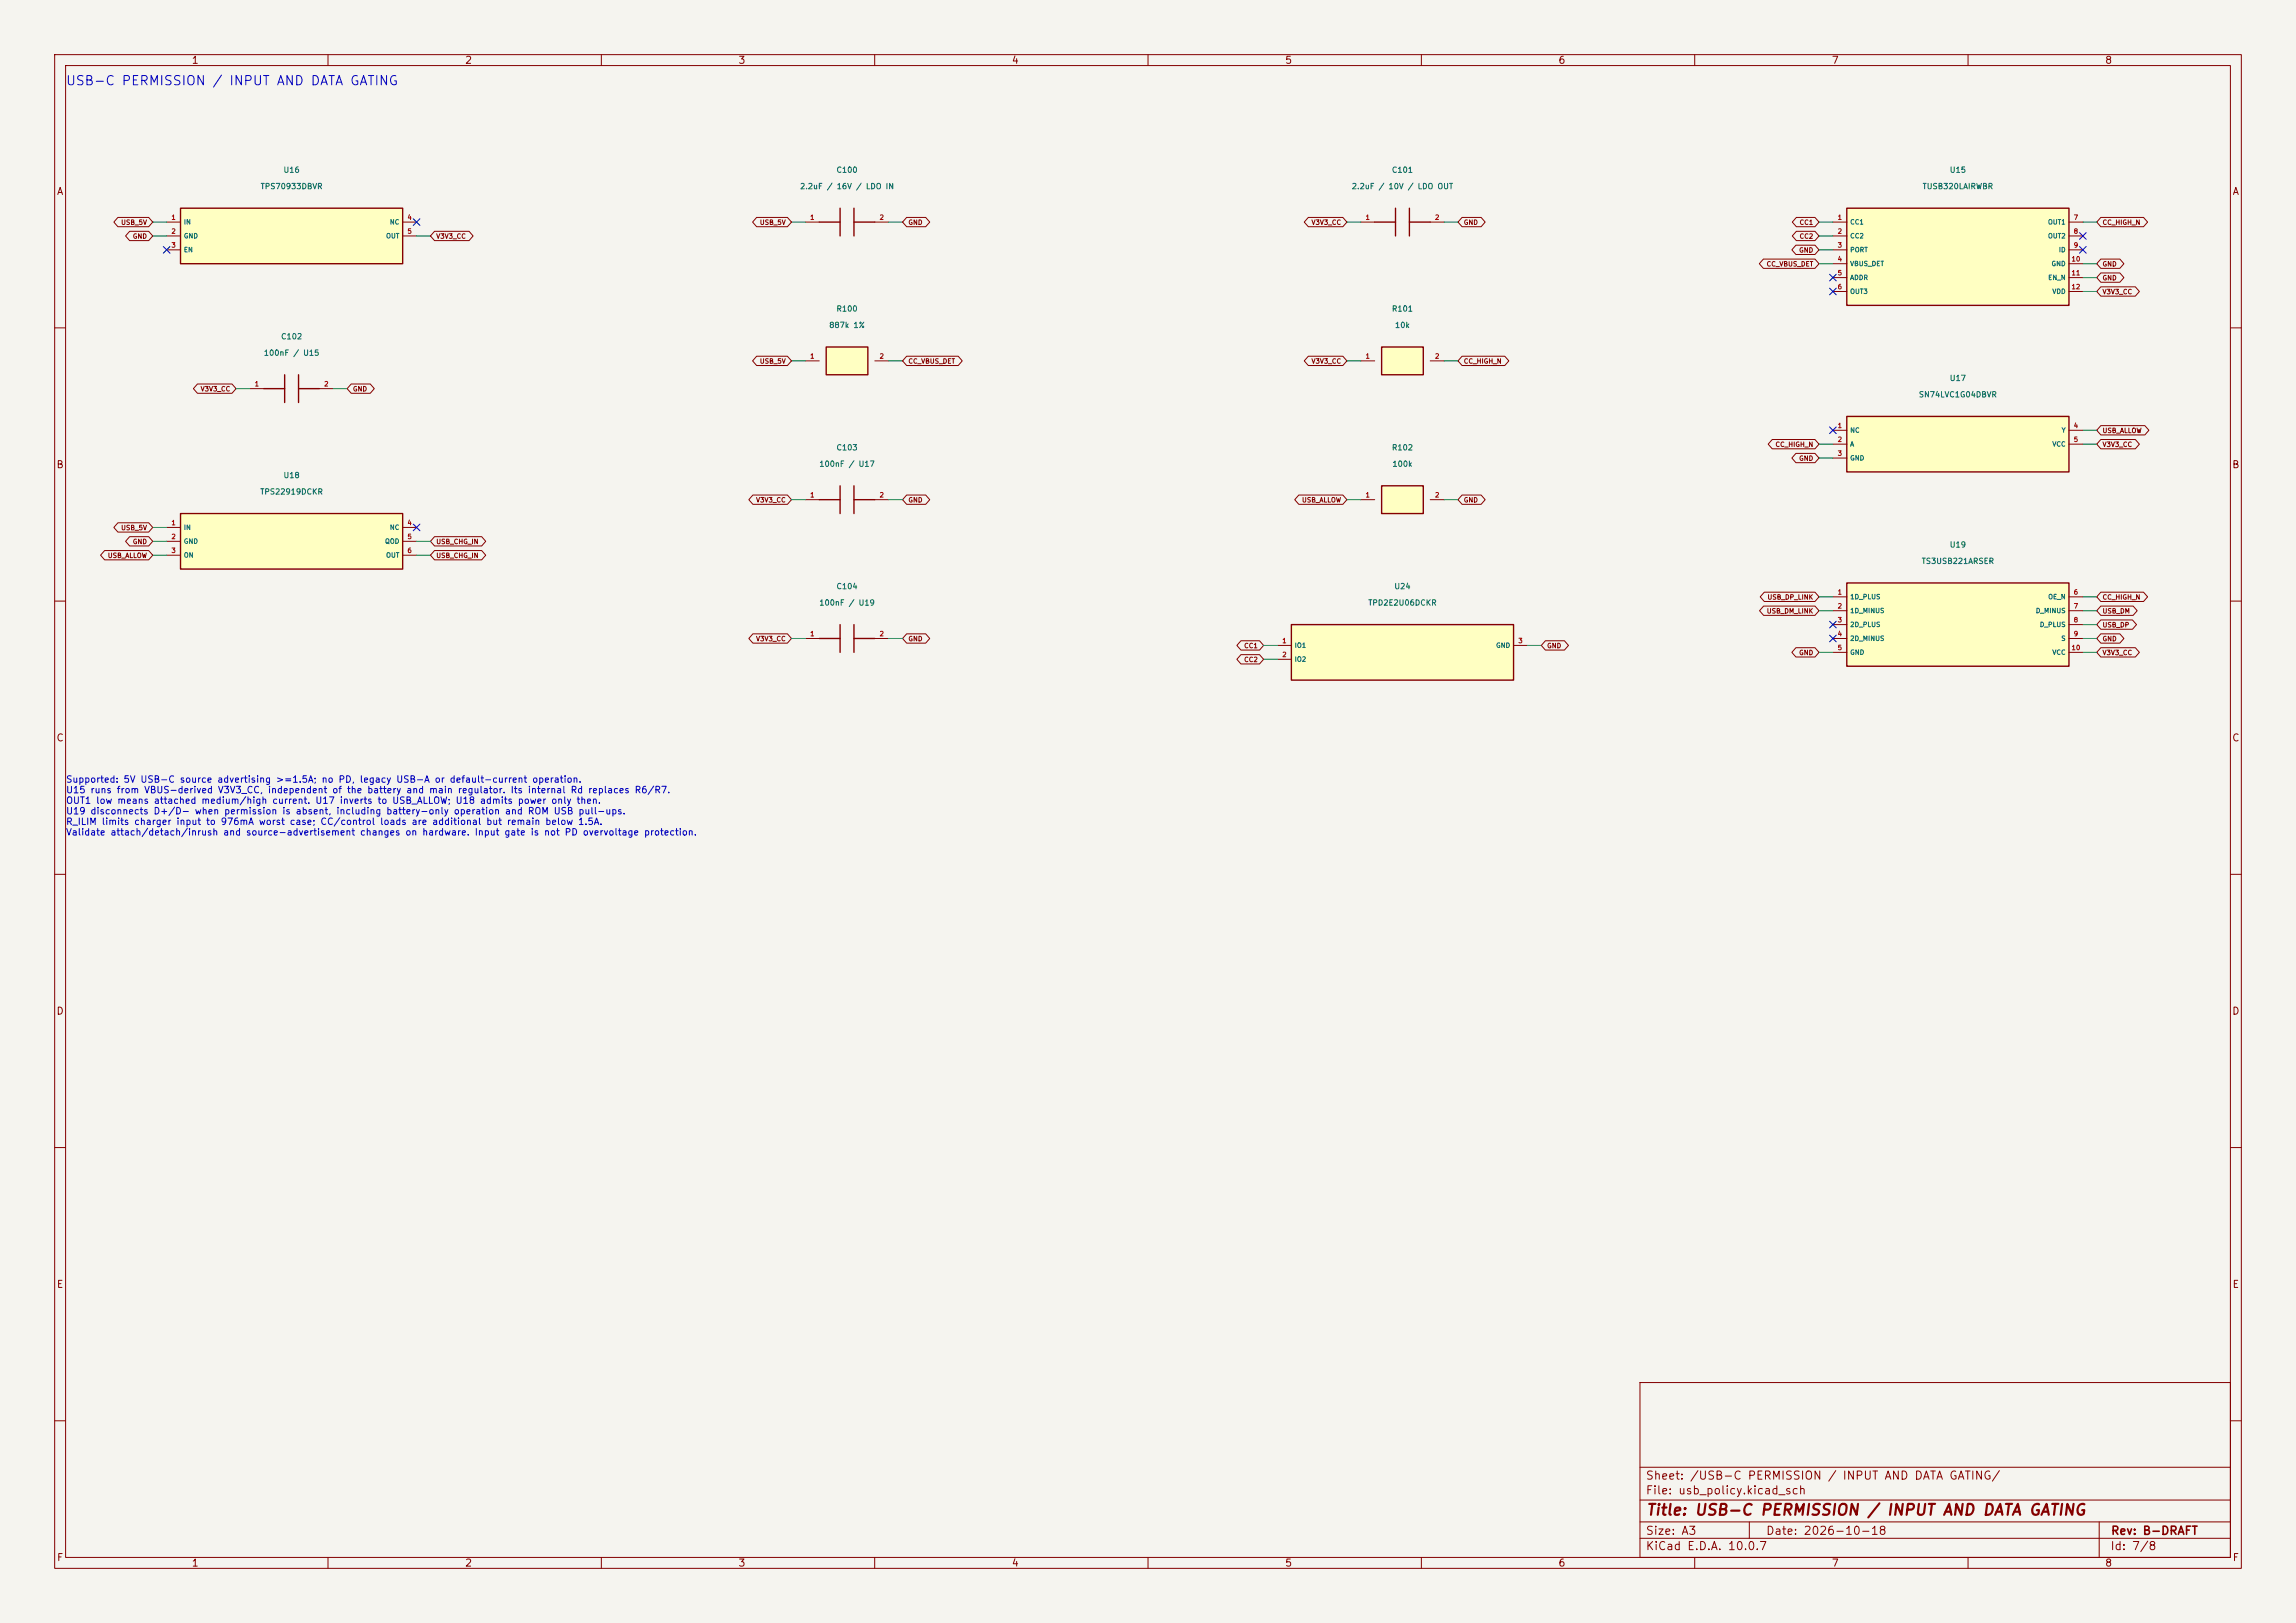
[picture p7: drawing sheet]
<svg xmlns="http://www.w3.org/2000/svg" width="420mm" height="297mm" viewBox="0 0 420 297" stroke-linecap="round" stroke-linejoin="round" font-family="sans-serif">
<defs><g id="words">
<text font-size="2" fill="#840000" x="301" y="277.8">Title: USB-C PERMISSION / INPUT AND DATA GATING</text>
<text font-size="1.7" fill="#0000c2" x="11.9" y="16">USB-C PERMISSION / INPUT AND DATA GATING</text>
<g font-size="1.5" fill="#840000">
<text x="300.9" y="273.8">File: usb_policy.kicad_sch</text>
<text x="300.9" y="271.1">Sheet: /USB-C PERMISSION / INPUT AND DATA GATING/</text>
<text x="300.9" y="281.2">Size: A3</text>
<text x="322.9" y="281.2">Date: 2026-10-18</text>
<text x="386" y="281.2">Rev: B-DRAFT</text>
<text x="300.9" y="284">KiCad E.D.A. 10.0.7</text>
<text x="385.9" y="284">Id: 7/8</text>
</g>
<g font-size="1.3" fill="#840000">
<text x="35" y="12">1</text>
<text x="85" y="12">2</text>
<text x="135" y="12">3</text>
<text x="185" y="12">4</text>
<text x="235" y="12">5</text>
<text x="285" y="12">6</text>
<text x="335" y="12">7</text>
<text x="385" y="12">8</text>
<text x="10.3" y="36">A</text>
<text x="408.3" y="36">A</text>
<text x="10.2" y="86">B</text>
<text x="408.2" y="86">B</text>
<text x="10.2" y="136">C</text>
<text x="408.2" y="136">C</text>
<text x="10.2" y="186">D</text>
<text x="408.2" y="186">D</text>
<text x="10.3" y="236">E</text>
<text x="408.3" y="236">E</text>
<text x="10.3" y="286">F</text>
<text x="35" y="287">1</text>
<text x="85" y="287">2</text>
<text x="135" y="287">3</text>
<text x="185" y="287">4</text>
<text x="235" y="287">5</text>
<text x="285" y="287">6</text>
<text x="335" y="287">7</text>
<text x="385" y="287">8</text>
<text x="408.3" y="286">F</text>
</g>
<g font-size="1.2" fill="#0000c2">
<text x="12" y="143.5">Supported: 5V USB-C source advertising &gt;=1.5A; no PD, legacy USB-A or default-current operation.</text>
<text x="12" y="145.5">U15 runs from VBUS-derived V3V3_CC, independent of the battery and main regulator. Its internal Rd replaces R6/R7.</text>
<text x="12" y="147.4">OUT1 low means attached medium/high current. U17 inverts to USB_ALLOW; U18 admits power only then.</text>
<text x="12" y="149.3">U19 disconnects D+/D- when permission is absent, including battery-only operation and ROM USB pull-ups.</text>
<text x="12" y="151.2">R_ILIM limits charger input to 976mA worst case; CC/control loads are additional but remain below 1.5A.</text>
<text x="12" y="153.2">Validate attach/detach/inrush and source-advertisement changes on hardware. Input gate is not PD overvoltage protection.</text>
</g>
<g font-size="1" fill="#006464">
<text x="47.6" y="34.9">TPS70933DBVR</text>
<text x="51.8" y="31.9">U16</text>
<text x="146.2" y="34.9">2.2uF / 16V / LDO IN</text>
<text x="152.9" y="31.9">C100</text>
<text x="247.2" y="34.9">2.2uF / 10V / LDO OUT</text>
<text x="254.5" y="31.9">C101</text>
<text x="351.6" y="34.9">TUSB320LAIRWBR</text>
<text x="356.6" y="31.9">U15</text>
<text x="152.9" y="57.3">R100</text>
<text x="254.5" y="57.3">R101</text>
<text x="48.2" y="65.3">100nF / U15</text>
<text x="51.3" y="62.3">C102</text>
<text x="151.6" y="60.3">887k 1%</text>
<text x="255.1" y="60.3">10k</text>
<text x="356.6" y="70">U17</text>
<text x="350.9" y="73">SN74LVC1G04DBVR</text>
<text x="152.9" y="82.7">C103</text>
<text x="254.5" y="82.7">R102</text>
<text x="51.8" y="87.7">U18</text>
<text x="149.8" y="85.7">100nF / U17</text>
<text x="254.6" y="85.7">100k</text>
<text x="47.5" y="90.7">TPS22919DCKR</text>
<text x="356.6" y="100.4">U19</text>
<text x="351.4" y="103.4">TS3USB221ARSER</text>
<text x="149.8" y="111.1">100nF / U19</text>
<text x="152.9" y="108.1">C104</text>
<text x="250.2" y="111.1">TPD2E2U06DCKR</text>
<text x="255" y="108.1">U24</text>
</g>
<g font-size=".9" fill="#840000">
<text x="22.1" y="41.3">USB_5V</text>
<text x="138.9" y="41.3">USB_5V</text>
<text x="166.1" y="41.3">GND</text>
<text x="239.8" y="41.3">V3V3_CC</text>
<text x="267.7" y="41.3">GND</text>
<text x="329.1" y="41.3">CC1</text>
<text x="384.5" y="41.3">CC_HIGH_N</text>
<text x="24.2" y="43.9">GND</text>
<text x="79.7" y="43.9">V3V3_CC</text>
<text x="329" y="46.4">GND</text>
<text x="329.1" y="43.9">CC2</text>
<text x="323.1" y="49">CC_VBUS_DET</text>
<text x="384.5" y="49">GND</text>
<text x="384.5" y="51.5">GND</text>
<text x="384.5" y="54">V3V3_CC</text>
<text x="36.6" y="71.8">V3V3_CC</text>
<text x="64.5" y="71.8">GND</text>
<text x="138.9" y="66.7">USB_5V</text>
<text x="166.1" y="66.7">CC_VBUS_DET</text>
<text x="239.8" y="66.7">V3V3_CC</text>
<text x="267.7" y="66.7">CC_HIGH_N</text>
<text x="324.7" y="82">CC_HIGH_N</text>
<text x="384.5" y="79.4">USB_ALLOW</text>
<text x="384.5" y="82">V3V3_CC</text>
<text x="329" y="84.5">GND</text>
<text x="138.2" y="92.1">V3V3_CC</text>
<text x="166.1" y="92.1">GND</text>
<text x="238.1" y="92.1">USB_ALLOW</text>
<text x="267.7" y="92.1">GND</text>
<text x="22.1" y="97.2">USB_5V</text>
<text x="24.2" y="99.8">GND</text>
<text x="79.7" y="99.8">USB_CHG_IN</text>
<text x="19.6" y="102.3">USB_ALLOW</text>
<text x="79.7" y="102.3">USB_CHG_IN</text>
<text x="323.1" y="112.5">USB_DM_LINK</text>
<text x="323.2" y="109.9">USB_DP_LINK</text>
<text x="384.5" y="109.9">CC_HIGH_N</text>
<text x="384.5" y="112.5">USB_DM</text>
<text x="138.2" y="117.5">V3V3_CC</text>
<text x="166.1" y="117.5">GND</text>
<text x="227.5" y="118.8">CC1</text>
<text x="282.9" y="118.8">GND</text>
<text x="384.5" y="117.5">GND</text>
<text x="384.5" y="115">USB_DP</text>
<text x="227.5" y="121.4">CC2</text>
<text x="329" y="120.1">GND</text>
<text x="384.5" y="120.1">V3V3_CC</text>
</g>
<g font-size=".9" fill="#a90000">
<text x="31.3" y="40.4">1</text>
<text x="74.4" y="40.4">4</text>
<text x="148.1" y="40.4">1</text>
<text x="160.8" y="40.4">2</text>
<text x="249.7" y="40.4">1</text>
<text x="262.4" y="40.4">2</text>
<text x="336.1" y="40.4">1</text>
<text x="379.2" y="40.4">7</text>
<text x="31.3" y="43">2</text>
<text x="31.3" y="45.5">3</text>
<text x="74.4" y="43">5</text>
<text x="336.1" y="43">2</text>
<text x="336.1" y="45.5">3</text>
<text x="379.2" y="43">8</text>
<text x="379.2" y="45.5">9</text>
<text x="336.1" y="48">4</text>
<text x="336.1" y="50.6">5</text>
<text x="336.1" y="53.1">6</text>
<text x="378.8" y="48">10</text>
<text x="378.8" y="50.6">11</text>
<text x="378.8" y="53.1">12</text>
<text x="148.1" y="65.8">1</text>
<text x="160.8" y="65.8">2</text>
<text x="249.7" y="65.8">1</text>
<text x="262.4" y="65.8">2</text>
<text x="46.5" y="70.9">1</text>
<text x="59.2" y="70.9">2</text>
<text x="336.1" y="78.5">1</text>
<text x="336.1" y="81.1">2</text>
<text x="336.1" y="83.6">3</text>
<text x="379.2" y="78.5">4</text>
<text x="379.2" y="81.1">5</text>
<text x="148.1" y="91.2">1</text>
<text x="160.8" y="91.2">2</text>
<text x="249.7" y="91.2">1</text>
<text x="262.4" y="91.2">2</text>
<text x="31.3" y="96.3">1</text>
<text x="31.3" y="98.8">2</text>
<text x="31.3" y="101.4">3</text>
<text x="74.4" y="96.3">4</text>
<text x="74.4" y="98.8">5</text>
<text x="74.4" y="101.4">6</text>
<text x="336.1" y="109">1</text>
<text x="336.1" y="111.5">2</text>
<text x="379.2" y="109">6</text>
<text x="379.2" y="111.5">7</text>
<text x="148.1" y="116.6">1</text>
<text x="160.8" y="116.6">2</text>
<text x="234.5" y="117.9">1</text>
<text x="277.6" y="117.9">3</text>
<text x="336.1" y="114.1">3</text>
<text x="336.1" y="116.6">4</text>
<text x="336.1" y="119.2">5</text>
<text x="378.8" y="119.2">10</text>
<text x="379.2" y="114.1">8</text>
<text x="379.2" y="116.6">9</text>
<text x="234.5" y="120.4">2</text>
</g>
<g font-size=".9" fill="#006464">
<text x="33.5" y="41.3">IN</text>
<text x="71.2" y="41.3">NC</text>
<text x="338.3" y="41.3">CC1</text>
<text x="374.5" y="41.3">OUT1</text>
<text x="33.5" y="43.8">GND</text>
<text x="33.5" y="46.4">EN</text>
<text x="70.5" y="43.8">OUT</text>
<text x="338.3" y="43.8">CC2</text>
<text x="338.3" y="46.4">PORT</text>
<text x="374.5" y="43.8">OUT2</text>
<text x="376.5" y="46.4">ID</text>
<text x="338.3" y="48.9">VBUS_DET</text>
<text x="338.3" y="51.4">ADDR</text>
<text x="338.3" y="54">OUT3</text>
<text x="374.6" y="51.4">EN_N</text>
<text x="375.2" y="48.9">GND</text>
<text x="375.3" y="54">VDD</text>
<text x="338.3" y="79.4">NC</text>
<text x="338.3" y="81.9">A</text>
<text x="375.3" y="81.9">VCC</text>
<text x="377" y="79.4">Y</text>
<text x="338.3" y="84.5">GND</text>
<text x="33.5" y="97.2">IN</text>
<text x="33.5" y="99.7">GND</text>
<text x="70.3" y="99.7">QOD</text>
<text x="71.2" y="97.2">NC</text>
<text x="33.5" y="102.2">ON</text>
<text x="70.5" y="102.2">OUT</text>
<text x="338.3" y="109.9">1D_PLUS</text>
<text x="338.3" y="112.4">1D_MINUS</text>
<text x="372.3" y="112.4">D_MINUS</text>
<text x="374.6" y="109.9">OE_N</text>
<text x="236.7" y="118.8">IO1</text>
<text x="273.6" y="118.8">GND</text>
<text x="338.3" y="114.9">2D_PLUS</text>
<text x="338.3" y="117.5">2D_MINUS</text>
<text x="373" y="114.9">D_PLUS</text>
<text x="377" y="117.5">S</text>
<text x="236.7" y="121.3">IO2</text>
<text x="338.3" y="120">GND</text>
<text x="375.3" y="120">VCC</text>
</g>
</g></defs>
<path d="M0 0h420v297h-420z" fill="#f5f4ef" stroke="#f5f4ef" stroke-width=".18"/>
<g fill="none" stroke="#840000" stroke-width=".18">
<path d="M10 10h400v277h-400zM12 12h396v273h-396zM60 10v2M110 10v2M160 10v2M210 10v2M260 10v2M310 10v2M360 10v2M10 60h2M408 60h2M10 110h2"/>
<path d="M147.3 116.8h2.6M160 116.8h2.6M408 110h2M10 160h2M408 160h2M10 210h2M408 210h2M300 253h108v32h-108zM10 260h2M300 278.5h108M300 274.5h108M300 268.5h108"/>
<path d="M320 278.5v3M384 278.5v6.5M408 260h2M60 285v2M110 285v2M160 285v2M210 285v2M260 285v2M300 281.5h108M310 285v2M360 285v2"/>
</g>
<path d="M149.9 116.8h3.8M153.7 114.3v5.1M156.2 116.8h3.8M156.2 114.3v5.1" fill="none" stroke="#840000" stroke-width=".25"/>
<path d="M252.7 63.5h7.6v5.1h-7.6z" fill="#ffffc2"/>
<path d="M252.7 63.5h7.6v5.1h-7.6z" fill="none" stroke="#840000" stroke-width=".25"/>
<path d="M248.9 66h2.6M261.6 66h2.6" fill="none" stroke="#840000" stroke-width=".18"/>
<path d="M252.7 88.9h7.6v5.1h-7.6z" fill="#ffffc2"/>
<path d="M252.7 88.9h7.6v5.1h-7.6z" fill="none" stroke="#840000" stroke-width=".25"/>
<path d="M248.9 91.4h2.6M261.6 91.4h2.6" fill="none" stroke="#840000" stroke-width=".18"/>
<path d="M337.8 38.1h40.7v17.8h-40.7z" fill="#ffffc2"/>
<path d="M337.8 38.1h40.7v17.8h-40.7z" fill="none" stroke="#840000" stroke-width=".25"/>
<path d="M335.3 40.6h2.5M335.3 43.2h2.5M335.3 45.7h2.5M335.3 48.3h2.5M335.3 50.8h2.5M335.3 53.3h2.5M378.5 40.6h2.5M378.5 43.2h2.5M378.5 45.7h2.5M378.5 48.3h2.5M378.5 50.8h2.5M378.5 53.3h2.5" fill="none" stroke="#840000" stroke-width=".18"/>
<path d="M236.2 114.3h40.7v10.2h-40.7z" fill="#ffffc2"/>
<path d="M255.3 38.1v5.1M257.8 38.1v5.1M251.5 40.6h3.8M257.8 40.6h3.8M236.2 114.3h40.7v10.2h-40.7z" fill="none" stroke="#840000" stroke-width=".25"/>
<path d="M248.9 40.6h2.6M261.6 40.6h2.6M233.7 118.1h2.5M276.9 118.1h2.5M233.7 120.7h2.5" fill="none" stroke="#840000" stroke-width=".18"/>
<path d="M337.8 106.7h40.7v15.2h-40.7z" fill="#ffffc2"/>
<path d="M337.8 106.7h40.7v15.2h-40.7z" fill="none" stroke="#840000" stroke-width=".25"/>
<path d="M335.3 109.2h2.5M335.3 111.8h2.5M335.3 114.3h2.5M335.3 116.8h2.5M335.3 119.4h2.5M378.5 109.2h2.5M378.5 111.8h2.5M378.5 114.3h2.5M378.5 116.8h2.5M378.5 119.4h2.5" fill="none" stroke="#840000" stroke-width=".18"/>
<path d="M33 94h40.7v10.1h-40.7z" fill="#ffffc2"/>
<path d="M48.3 71.1h3.8M52.1 68.6v5.1M54.6 71.1h3.8M54.6 68.6v5.1M33 94h40.7v10.1h-40.7z" fill="none" stroke="#840000" stroke-width=".25"/>
<path d="M45.7 71.1h2.6M58.4 71.1h2.6M30.5 96.5h2.5M30.5 99.1h2.5M73.7 96.5h2.5M73.7 99.1h2.5M30.5 101.6h2.5M73.7 101.6h2.5" fill="none" stroke="#840000" stroke-width=".18"/>
<path d="M337.8 76.2h40.7v10.2h-40.7z" fill="#ffffc2"/>
<path d="M153.7 38.1v5.1M156.2 38.1v5.1M149.9 40.6h3.8M156.2 40.6h3.8M337.8 76.2h40.7v10.2h-40.7z" fill="none" stroke="#840000" stroke-width=".25"/>
<path d="M147.3 40.6h2.6M160 40.6h2.6M335.3 78.7h2.5M378.5 78.7h2.5M335.3 81.3h2.5M335.3 83.8h2.5M378.5 81.3h2.5" fill="none" stroke="#840000" stroke-width=".18"/>
<path d="M33 38.1h40.7v10.2h-40.7z" fill="#ffffc2"/>
<path d="M33 38.1h40.7v10.2h-40.7z" fill="none" stroke="#840000" stroke-width=".25"/>
<path d="M30.5 40.6h2.5M30.5 43.2h2.5M30.5 45.7h2.5M73.7 40.6h2.5M73.7 43.2h2.5" fill="none" stroke="#840000" stroke-width=".18"/>
<path d="M151.1 63.5h7.6v5.1h-7.6z" fill="#ffffc2"/>
<path d="M151.1 63.5h7.6v5.1h-7.6zM149.9 91.4h3.8M153.7 88.9v5.1M156.2 91.4h3.8M156.2 88.9v5.1" fill="none" stroke="#840000" stroke-width=".25"/>
<g fill="none" stroke="#840000" stroke-width=".18">
<path d="M21.6 39.8h5.6l.7 .8-.7 .9h-5.6l-.8-.9zM138.4 39.8h5.6l.8 .8-.8 .9h-5.6l-.7-.9zM165.8 39.8h3.5l.8 .8-.8 .9h-3.5l-.7-.9zM239.3 39.8h6.3l.8 .8-.8 .9h-6.3l-.7-.9zM267.4 39.8h3.5l.8 .8-.8 .9h-3.5l-.7-.9zM328.6 39.8h3.4l.7 .8-.7 .9h-3.4l-.8-.9zM384.3 39.8h7.8l.7 .8-.7 .9h-7.8l-.8-.9zM23.7 42.3h3.5l.7 .9-.7 .8h-3.5l-.7-.8zM79.5 42.3h6.3l.7 .9-.7 .8h-6.3l-.8-.8zM322.6 47.4h9.4l.7 .9-.7 .8h-9.4l-.8-.8zM328.5 44.9h3.5l.7 .8-.7 .9h-3.5l-.7-.9zM328.6 42.3h3.4l.7 .9-.7 .8h-3.4l-.8-.8z"/>
<path d="M384.3 47.4h3.5l.7 .9-.7 .8h-3.5l-.8-.8zM384.3 49.9h3.5l.7 .9-.7 .9h-3.5l-.8-.9zM384.3 52.5h6.3l.7 .8-.7 .9h-6.3l-.8-.9zM36.1 70.3h6.3l.8 .8-.8 .9h-6.3l-.7-.9zM64.2 70.3h3.5l.8 .8-.8 .9h-3.5l-.7-.9zM138.4 65.2h5.6l.8 .8-.8 .9h-5.6l-.7-.9zM147.3 66h2.6M160 66h2.6M165.8 65.2h9.5l.7 .8-.7 .9h-9.5l-.7-.9zM239.3 65.2h6.3l.8 .8-.8 .9h-6.3l-.7-.9zM267.4 65.2h7.9l.7 .8-.7 .9h-7.9l-.7-.9zM384.3 77.9h8l.8 .8-.8 .9h-8l-.8-.9z"/>
<path d="M21.6 95.7h5.6l.7 .8-.7 .9h-5.6l-.8-.9zM23.7 98.2h3.5l.7 .9-.7 .8h-3.5l-.7-.8zM79.5 98.2h8.6l.8 .9-.8 .8h-8.6l-.8-.8zM137.7 90.6h6.3l.8 .8-.8 .9h-6.3l-.7-.9zM147.3 91.4h2.6M160 91.4h2.6M165.8 90.6h3.5l.8 .8-.8 .9h-3.5l-.7-.9zM237.6 90.6h8l.8 .8-.8 .9h-8l-.8-.9zM267.4 90.6h3.5l.8 .8-.8 .9h-3.5l-.7-.9zM324.2 80.4h7.8l.7 .9-.7 .8h-7.8l-.8-.8zM328.5 83h3.5l.7 .8-.7 .9h-3.5l-.7-.9zM384.3 80.4h6.3l.7 .9-.7 .8h-6.3l-.8-.8z"/>
<path d="M19.1 100.7h8.1l.7 .9-.7 .9h-8.1l-.7-.9zM79.5 100.7h8.6l.8 .9-.8 .9h-8.6l-.8-.9zM137.7 116h6.3l.8 .8-.8 .9h-6.3l-.7-.9zM165.8 116h3.5l.8 .8-.8 .9h-3.5l-.7-.9zM227 119.8h3.4l.7 .9-.7 .8h-3.4l-.8-.8zM227 117.3h3.4l.7 .8-.7 .9h-3.4l-.8-.9zM282.7 117.3h3.5l.7 .8-.7 .9h-3.5l-.8-.9zM322.6 110.9h9.4l.7 .9-.7 .8h-9.4l-.7-.8zM322.7 108.4h9.3l.7 .8-.7 .9h-9.3l-.7-.9zM328.5 118.5h3.5l.7 .9-.7 .8h-3.5l-.7-.8zM384.3 116h3.5l.7 .8-.7 .9h-3.5l-.8-.9zM384.3 108.4h7.8l.7 .8-.7 .9h-7.8l-.8-.9z"/>
<path d="M384.3 110.9h5.9l.7 .9-.7 .8h-5.9l-.8-.8zM384.3 113.4h5.8l.7 .9-.7 .9h-5.8l-.8-.9zM384.3 118.5h6.3l.7 .9-.7 .8h-6.3l-.8-.8z"/>
</g>
<g fill="none" stroke="#009600" stroke-width=".18">
<path d="M27.9 40.6h2.6M27.9 43.2h2.6M76.2 43.2h2.5M144.8 40.6h2.5M162.6 40.6h2.5M246.4 40.6h2.5M264.2 40.6h2.5M332.7 40.6h2.6M332.7 43.2h2.6M332.7 48.3h2.6M332.7 45.7h2.6M381 40.6h2.5"/>
<path d="M381 53.3h2.5M381 50.8h2.5M381 48.3h2.5M43.2 71.1h2.5M61 71.1h2.5M144.8 66h2.5M162.6 66h2.5M246.4 66h2.5M264.2 66h2.5M381 78.7h2.5M27.9 99.1h2.6M27.9 96.5h2.6"/>
<path d="M76.2 99.1h2.5M144.8 91.4h2.5M162.6 91.4h2.5M246.4 91.4h2.5M264.2 91.4h2.5M332.7 83.8h2.6M332.7 81.3h2.6M381 81.3h2.5M27.9 101.6h2.6M76.2 101.6h2.5M144.8 116.8h2.5M162.6 116.8h2.5"/>
<path d="M231.1 118.1h2.6M279.4 118.1h2.5M332.7 109.2h2.6M332.7 111.8h2.6M332.7 119.4h2.6M381 109.2h2.5M381 111.8h2.5M381 119.4h2.5M381 116.8h2.5M381 114.3h2.5M231.1 120.7h2.6"/>
</g>
<g fill="none" stroke="#000084" stroke-width=".18">
<path d="M29.9 45.1l1.2 1.2M31.1 45.1l-1.2 1.2M75.6 40l1.2 1.2M76.8 40l-1.2 1.2M334.7 52.7l1.2 1.2M334.7 50.2l1.2 1.2M335.9 52.7l-1.2 1.2M335.9 50.2l-1.2 1.2M380.4 45.1l1.2 1.2M380.4 42.6l1.2 1.2M381.6 45.1l-1.2 1.2M381.6 42.6l-1.2 1.2"/>
<path d="M334.7 78.1l1.2 1.2M335.9 78.1l-1.2 1.2M75.6 95.9l1.2 1.2M76.8 95.9l-1.2 1.2M334.7 113.7l1.2 1.2M334.7 116.2l1.2 1.2M335.9 113.7l-1.2 1.2M335.9 116.2l-1.2 1.2"/>
</g>
<use href="#words"/>
</svg>
